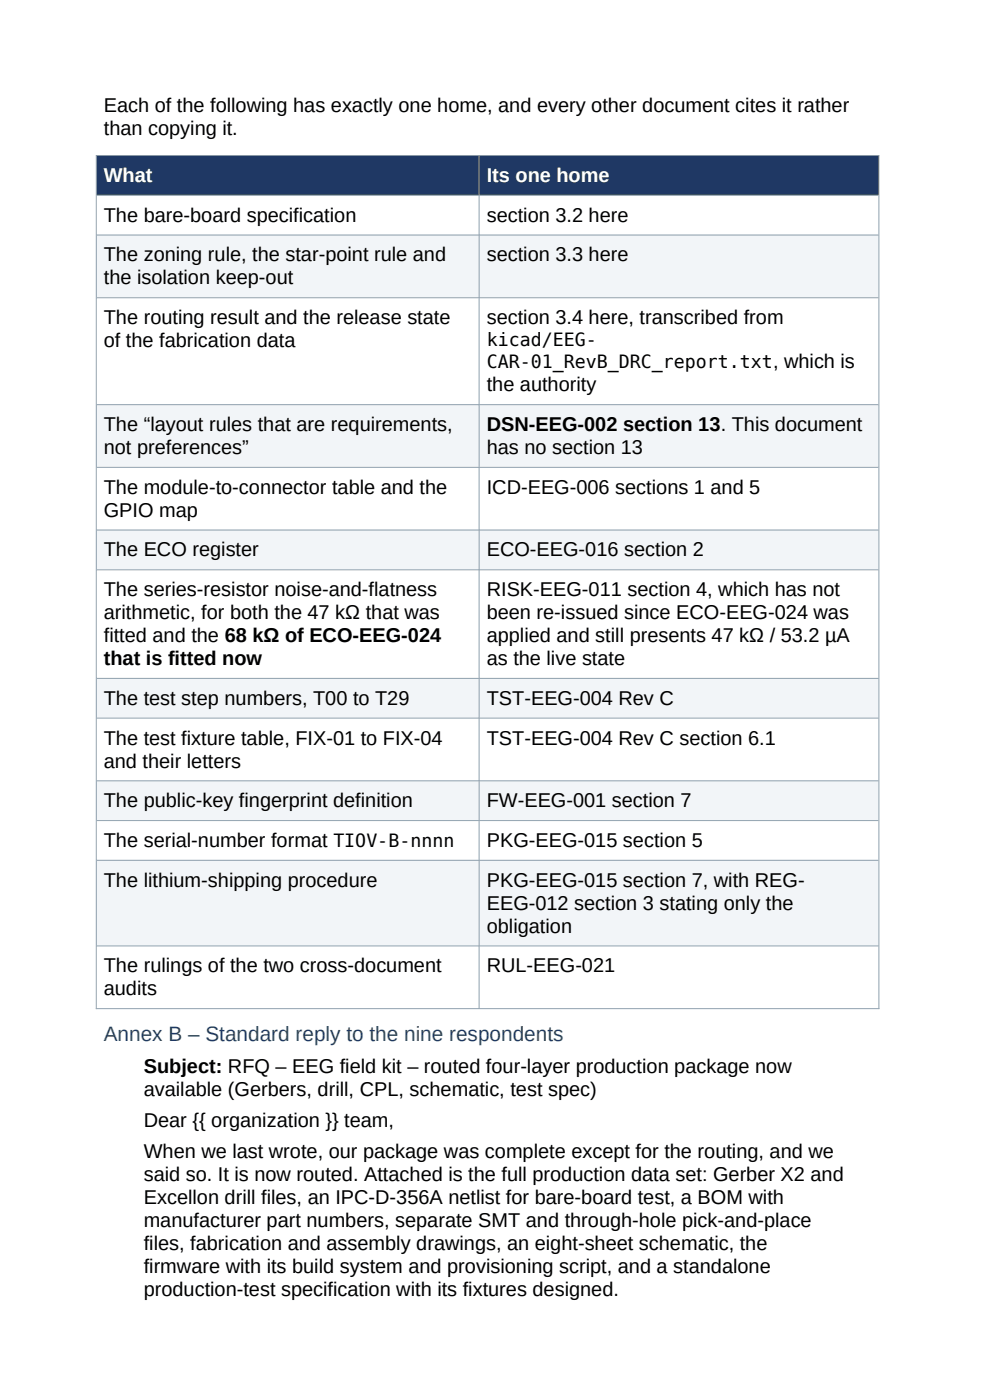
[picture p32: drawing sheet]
<svg xmlns="http://www.w3.org/2000/svg" width="210mm" height="297mm" viewBox="0 0 210 297" stroke-linecap="round" stroke-linejoin="round" font-family="sans-serif">
<defs><g id="words">
<text font-size="4.4" fill="#1b4f72" x="22" y="220.9">Annex B – Standard reply to the nine respondents</text>
<g font-size="4.2">
<text x="22" y="23.8">Each of the following has exactly one home, and every other document cites it rather</text>
<text x="22" y="28.7">than copying it.</text>
<text x="22" y="47">The bare-board specification</text>
<text x="103.3" y="47">section 3.2 here</text>
<text x="22" y="55.5">The zoning rule, the star-point rule and</text>
<text x="103.3" y="55.5">section 3.3 here</text>
<text x="22" y="60.3">the isolation keep-out</text>
<text x="22" y="68.8">The routing result and the release state</text>
<text x="103.3" y="68.8">section 3.4 here, transcribed from</text>
<text x="22" y="73.6">of the fabrication data</text>
<text x="103.3" y="83">the authority</text>
<text x="22" y="91.5">The “layout rules that are requirements,</text>
<text x="103.3" y="91.5">DSN-EEG-002 section 13. This document</text>
<text x="22" y="96.3">not preferences”</text>
<text x="103.3" y="96.3">has no section 13</text>
<text x="22" y="104.8">The module-to-connector table and the</text>
<text x="103.3" y="104.8">ICD-EEG-006 sections 1 and 5</text>
<text x="22" y="109.6">GPIO map</text>
<text x="22" y="118.1">The ECO register</text>
<text x="103.3" y="118.1">ECO-EEG-016 section 2</text>
<text x="22" y="126.5">The series-resistor noise-and-flatness</text>
<text x="22" y="131.4">arithmetic, for both the 47 kΩ that was</text>
<text x="103.3" y="126.5">RISK-EEG-011 section 4, which has not</text>
<text x="103.3" y="131.4">been re-issued since ECO-EEG-024 was</text>
<text x="22" y="136.2">fitted and the 68 kΩ of ECO-EEG-024</text>
<text x="103.3" y="136.2">applied and still presents 47 kΩ / 53.2 µA</text>
<text x="22" y="141.1">that is fitted now</text>
<text x="103.3" y="141.1">as the live state</text>
<text x="22" y="149.5">The test step numbers, T00 to T29</text>
<text x="103.3" y="149.5">TST-EEG-004 Rev C</text>
<text x="22" y="158">The test fixture table, FIX-01 to FIX-04</text>
<text x="103.3" y="158">TST-EEG-004 Rev C section 6.1</text>
<text x="22" y="162.8">and their letters</text>
<text x="22" y="171.3">The public-key fingerprint definition</text>
<text x="103.3" y="171.3">FW-EEG-001 section 7</text>
<text x="22" y="179.7">The serial-number format TIOV-B-nnnn</text>
<text x="103.3" y="179.7">PKG-EEG-015 section 5</text>
<text x="22" y="188.1">The lithium-shipping procedure</text>
<text x="103.3" y="188.1">PKG-EEG-015 section 7, with REG-</text>
<text x="103.3" y="193">EEG-012 section 3 stating only the</text>
<text x="103.3" y="197.9">obligation</text>
<text x="22" y="206.3">The rulings of the two cross-document</text>
<text x="103.3" y="206.3">RUL-EEG-021</text>
<text x="22" y="211.2">audits</text>
<text x="30.5" y="227.5">Subject: RFQ – EEG field kit – routed four-layer production package now</text>
<text x="30.5" y="232.4">available (Gerbers, drill, CPL, schematic, test spec)</text>
<text x="30.5" y="239">Dear {{ organization }} team,</text>
<text x="30.5" y="245.7">When we last wrote, our package was complete except for the routing, and we</text>
<text x="30.5" y="250.5">said so. It is now routed. Attached is the full production data set: Gerber X2 and</text>
<text x="30.5" y="255.4">Excellon drill files, an IPC-D-356A netlist for bare-board test, a BOM with</text>
<text x="30.5" y="260.3">manufacturer part numbers, separate SMT and through-hole pick-and-place</text>
<text x="30.5" y="265.1">files, fabrication and assembly drawings, an eight-sheet schematic, the</text>
<text x="30.5" y="270">firmware with its build system and provisioning script, and a standalone</text>
<text x="30.5" y="274.9">production-test specification with its fixtures designed.</text>
</g>
<g font-size="4.2" fill="#fff">
<text x="22" y="38.6">What</text>
<text x="103.3" y="38.6">Its one home</text>
</g>
<g font-size="3.9">
<text x="103.3" y="73.4">kicad/EEG-</text>
<text x="103.3" y="78.2">CAR-01_RevB_DRC_report.txt, which is</text>
</g>
</g></defs>
<g fill="#1f3864">
<path d="M20.4 32.9h81.2v8.4h-81.2z" fill-rule="evenodd"/>
<path d="M101.6 32.9h84.8v8.4h-84.8z" fill-rule="evenodd"/>
</g>
<g fill="#f2f5f8">
<path d="M20.4 49.8h81.2v13.3h-81.2z" fill-rule="evenodd"/>
<path d="M101.6 49.8h84.8v13.3h-84.8z" fill-rule="evenodd"/>
<path d="M20.4 85.8h81.2v13.2h-81.2z" fill-rule="evenodd"/>
<path d="M101.6 85.8h84.8v13.2h-84.8z" fill-rule="evenodd"/>
<path d="M20.4 112.4h81.2v8.4h-81.2z" fill-rule="evenodd"/>
<path d="M101.6 112.4h84.8v8.4h-84.8z" fill-rule="evenodd"/>
<path d="M20.4 143.8h81.2v8.4h-81.2z" fill-rule="evenodd"/>
<path d="M101.6 143.8h84.8v8.4h-84.8z" fill-rule="evenodd"/>
<path d="M20.4 165.6h81.2v8.4h-81.2z" fill-rule="evenodd"/>
<path d="M101.6 165.6h84.8v8.4h-84.8z" fill-rule="evenodd"/>
<path d="M20.4 182.4h81.2v18.2h-81.2z" fill-rule="evenodd"/>
<path d="M101.6 182.4h84.8v18.2h-84.8z" fill-rule="evenodd"/>
</g>
<g fill="#1f3864">
<path d="M20.4 32.9h81.2v8.4h-81.2z" fill-rule="evenodd"/>
<path d="M101.6 32.9h84.8v8.4h-84.8z" fill-rule="evenodd"/>
</g>
<g fill="#f2f5f8">
<path d="M20.4 49.8h81.2v13.3h-81.2z" fill-rule="evenodd"/>
<path d="M101.6 49.8h84.8v13.3h-84.8z" fill-rule="evenodd"/>
<path d="M20.4 85.8h81.2v13.2h-81.2z" fill-rule="evenodd"/>
<path d="M101.6 85.8h84.8v13.2h-84.8z" fill-rule="evenodd"/>
<path d="M20.4 112.4h81.2v8.4h-81.2z" fill-rule="evenodd"/>
<path d="M101.6 112.4h84.8v8.4h-84.8z" fill-rule="evenodd"/>
<path d="M20.4 143.8h81.2v8.4h-81.2z" fill-rule="evenodd"/>
<path d="M101.6 143.8h84.8v8.4h-84.8z" fill-rule="evenodd"/>
<path d="M20.4 165.6h81.2v8.4h-81.2z" fill-rule="evenodd"/>
<path d="M101.6 165.6h84.8v8.4h-84.8z" fill-rule="evenodd"/>
<path d="M20.4 182.4h81.2v18.2h-81.2z" fill-rule="evenodd"/>
<path d="M101.6 182.4h84.8v18.2h-84.8z" fill-rule="evenodd"/>
</g>
<g fill="none" stroke="#8fa0ad" stroke-width=".21">
<path d="M20.3 33h166.2M20.4 32.9v181.2M101.6 33.1v180.8M186.4 32.9v181.2M20.5 41.4h165.9M20.5 49.9h165.9M20.5 63.2h165.9M20.5 85.8h165.9M20.5 99.1h165.9M20.5 112.4h165.9M20.5 120.9h165.9M20.5 143.9h165.9"/>
<path d="M20.5 152.3h165.9M20.5 165.6h165.9M20.5 174.1h165.9M20.5 182.5h165.9M20.3 214h166.2M20.5 200.7h165.9"/>
</g>
<use href="#words"/>
</svg>
